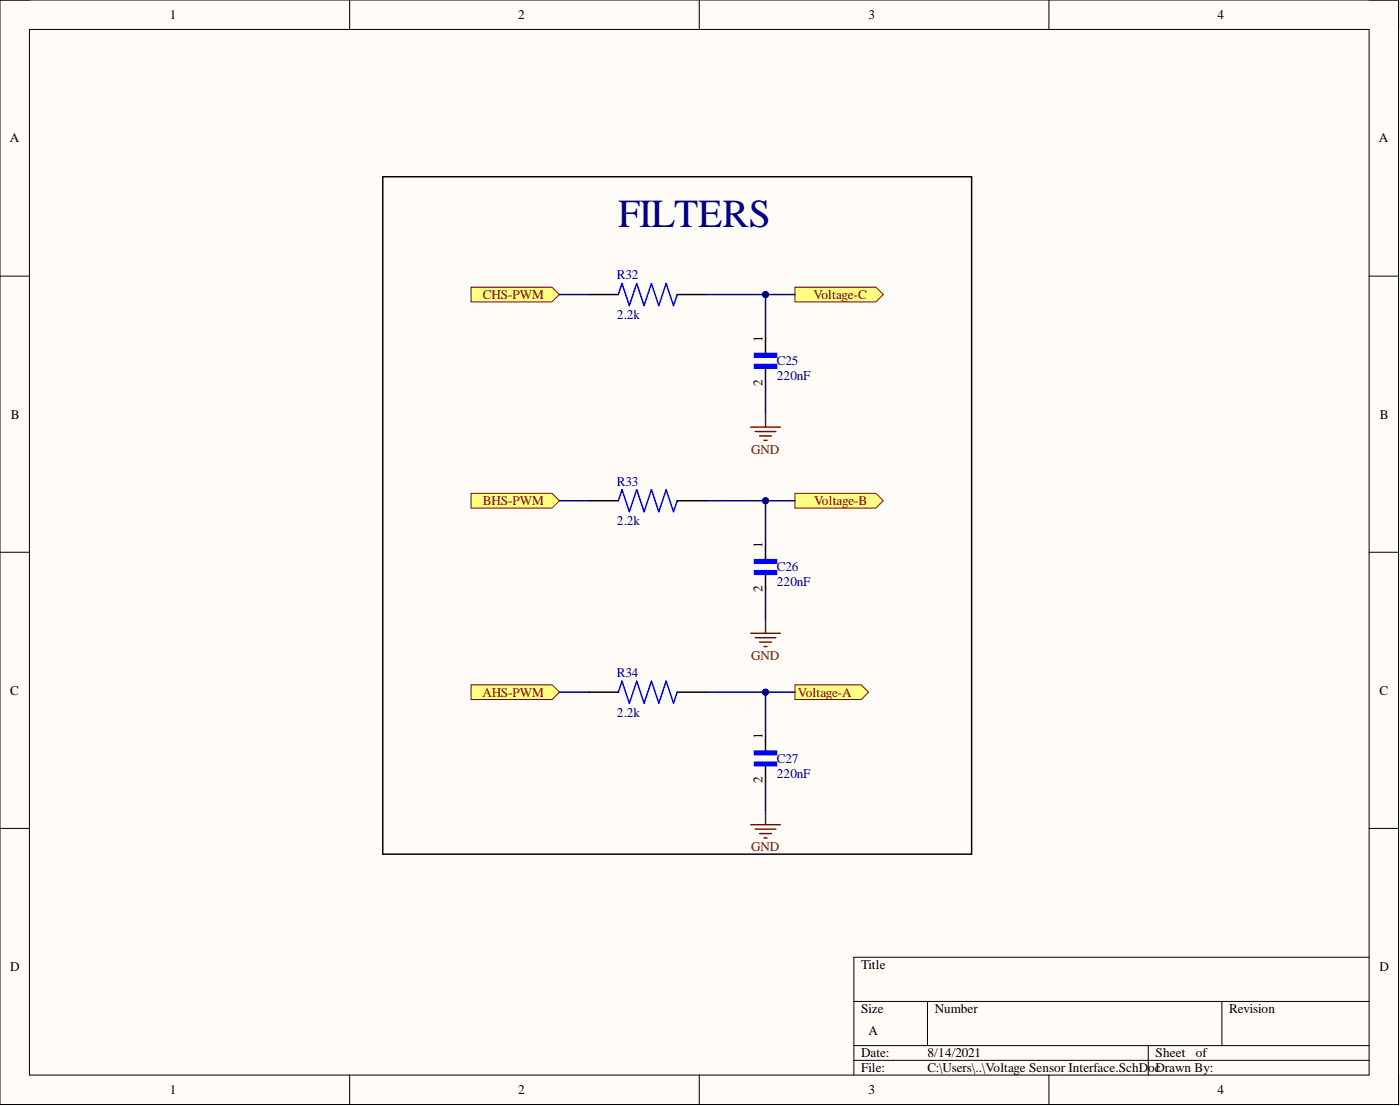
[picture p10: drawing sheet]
<svg xmlns="http://www.w3.org/2000/svg" width="241mm" height="190mm" viewBox="0 0 241 190" stroke-linecap="round" stroke-linejoin="round" font-family="sans-serif">
<defs><g id="words">
<text font-size="6.8" fill="#000080" x="106.6" y="39.1">FILTERS</text>
<g font-size="2.3">
<text x="29.3" y="3.3">1</text>
<text x="89.3" y="3.3">2</text>
<text x="149.7" y="3.3">3</text>
<text x="209.8" y="3.3">4</text>
<text x="1.7" y="24.5">A</text>
<text x="237.7" y="24.5">A</text>
<text x="131.4" y="58.9" transform="rotate(-90 131.4 58.9)">1</text>
<text x="131.4" y="66.5" transform="rotate(-90 131.4 66.5)">2</text>
<text x="1.9" y="72.1">B</text>
<text x="237.8" y="72.1">B</text>
<text x="131.4" y="94.4" transform="rotate(-90 131.4 94.4)">1</text>
<text x="131.4" y="102" transform="rotate(-90 131.4 102)">2</text>
<text x="1.8" y="119.6">C</text>
<text x="237.8" y="119.6">C</text>
<text x="131.4" y="127.3" transform="rotate(-90 131.4 127.3)">1</text>
<text x="131.4" y="134.9" transform="rotate(-90 131.4 134.9)">2</text>
<text x="1.8" y="167.2">D</text>
<text x="148.4" y="166.9">Title</text>
<text x="237.8" y="167.2">D</text>
<text x="148.4" y="174.5">Size</text>
<text x="149.7" y="178.3">A</text>
<text x="161.1" y="174.5">Number</text>
<text x="211.9" y="174.5">Revision</text>
<text x="148.4" y="182.1">Date:</text>
<text x="148.4" y="184.7">File:</text>
<text x="159.9" y="182.1">8/14/2021</text>
<text x="159.9" y="184.7">C:\Users\..\Voltage Sensor Interface.SchDocDrawn By:</text>
<text x="199.2" y="182.1">Sheet</text>
<text x="206.1" y="182.1">of</text>
<text x="29.3" y="188.5">1</text>
<text x="89.3" y="188.5">2</text>
<text x="149.7" y="188.5">3</text>
<text x="209.8" y="188.5">4</text>
</g>
<g font-size="2.3" fill="#800000">
<text x="83.2" y="51.5">CHS-PWM</text>
<text x="140.2" y="51.5">Voltage-C</text>
<text x="129.5" y="78.1">GND</text>
<text x="83.2" y="87">BHS-PWM</text>
<text x="140.3" y="87">Voltage-B</text>
<text x="129.5" y="113.6">GND</text>
<text x="83.1" y="120">AHS-PWM</text>
<text x="137.5" y="120">Voltage-A</text>
<text x="129.5" y="146.6">GND</text>
</g>
<g font-size="2.3" fill="#000080">
<text x="106.3" y="48.1">R32</text>
<text x="106.3" y="55">2.2k</text>
<text x="133.9" y="62.9">C25</text>
<text x="133.9" y="65.4">220nF</text>
<text x="106.3" y="83.6">R33</text>
<text x="106.3" y="90.5">2.2k</text>
<text x="133.9" y="98.4">C26</text>
<text x="133.9" y="101">220nF</text>
<text x="106.3" y="116.6">R34</text>
<text x="106.3" y="123.4">2.2k</text>
<text x="133.9" y="131.4">C27</text>
<text x="133.9" y="133.9">220nF</text>
</g>
</g></defs>
<path d="M0 0h241.1v190.2h-241.1z" fill-rule="evenodd" fill="#fffcf8"/>
<path d="M0 0h241.1v190.2h-241.1z" fill="none" stroke="#000" stroke-width=".17"/>
<path d="M5.1 5.1h230.9v180.1h-230.9z" fill-rule="evenodd" fill="#fffcf8"/>
<g fill="none" stroke="#000" stroke-width=".17">
<path d="M0 0h5.1M5.1 5.1h230.9v180.1h-230.9zM60.3 0v5.1M120.5 0v5.1M180.8 0v5.1M236 0h5.1v5.1M0 47.6h5.1M236 47.6h5.1M0 95.1h5.1M236 95.1h5.1M0 142.7h5.1M236 142.7h5.1"/>
<path d="M147.2 172.5h88.8M159.9 172.5v7.6M210.6 172.5v7.6M236 164.9h-88.8v20.3M60.3 185.2v5M120.5 185.2v5M147.2 180.1h88.8M147.2 182.6h88.8M180.8 185.2v5M197.9 180.1v5.1M241.1 185.2v5"/>
</g>
<path d="M81.2 49.5h14l1.2 1.2-1.2 1.3h-14z" fill-rule="evenodd" fill="#ffff80"/>
<path d="M81.2 49.5h14l1.2 1.2-1.2 1.3h-14z" fill="none" stroke="#800000" stroke-width=".17"/>
<path d="M81.2 85h14l1.2 1.2-1.2 1.3h-14z" fill-rule="evenodd" fill="#ffff80"/>
<path d="M81.2 85h14l1.2 1.2-1.2 1.3h-14z" fill="none" stroke="#800000" stroke-width=".17"/>
<path d="M81.2 118h14l1.2 1.2-1.2 1.3h-14z" fill-rule="evenodd" fill="#ffff80"/>
<path d="M81.2 118h14l1.2 1.2-1.2 1.3h-14z" fill="none" stroke="#800000" stroke-width=".17"/>
<g fill="none" stroke="#800000" stroke-width=".25">
<path d="M129.4 73.6h5.1M130.2 74.3h3.5M130.9 75.1h2.1M131.7 75.8h.5M131.9 71v2.6M129.4 109.1h5.1M130.2 109.8h3.5M130.9 110.6h2.1M131.7 111.4h.5M131.9 106.5v2.6M131.9 139.5v2.6M129.4 142.1h5.1"/>
<path d="M130.2 142.8h3.5M130.9 143.6h2.1M131.7 144.3h.5"/>
</g>
<path d="M137 49.5h14l1.2 1.2-1.2 1.3h-14z" fill-rule="evenodd" fill="#ffff80"/>
<path d="M137 49.5h14l1.2 1.2-1.2 1.3h-14z" fill="none" stroke="#800000" stroke-width=".17"/>
<path d="M137 85h14l1.2 1.2-1.2 1.3h-14z" fill-rule="evenodd" fill="#ffff80"/>
<path d="M137 85h14l1.2 1.2-1.2 1.3h-14z" fill="none" stroke="#800000" stroke-width=".17"/>
<path d="M137 118h11.4l1.3 1.2-1.3 1.3h-11.4z" fill-rule="evenodd" fill="#ffff80"/>
<path d="M137 118h11.4l1.3 1.2-1.3 1.3h-11.4z" fill="none" stroke="#800000" stroke-width=".17"/>
<path d="M106.6 50.7l.6-1.9 1.3 3.8 1.2-3.8 1.3 3.8 1.3-3.8 1.2 3.8 1.3-3.8 1.3 3.8 .6-1.9M106.6 86.2l.6-1.9 1.3 3.8 1.2-3.8 1.3 3.8 1.3-3.8 1.2 3.8 1.3-3.8 1.3 3.8 .6-1.9M106.6 119.2l.6-1.9 1.3 3.8 1.2-3.8 1.3 3.8 1.3-3.8 1.2 3.8 1.3-3.8 1.3 3.8 .6-1.9" fill="none" stroke="#00f" stroke-width=".25"/>
<path d="M101.5 50.7h5.1M116.7 50.7h5.1M101.5 86.2h5.1M116.7 86.2h5.1M101.5 119.2h5.1M116.7 119.2h5.1" fill="none" stroke="#000" stroke-width=".25"/>
<path d="M130 62.8h3.8v.6h-3.8z" fill-rule="evenodd" fill="#00f"/>
<path d="M130 62.8h3.8v.6h-3.8z" fill="none" stroke="#00f" stroke-width=".25"/>
<path d="M130 60.9h3.8v.6h-3.8z" fill-rule="evenodd" fill="#00f"/>
<path d="M130 60.9h3.8v.6h-3.8z" fill="none" stroke="#00f" stroke-width=".25"/>
<path d="M131.9 58.3v2.6M131.9 63.4v2.6" fill="none" stroke="#000" stroke-width=".25"/>
<path d="M130 131.3h3.8v.6h-3.8z" fill-rule="evenodd" fill="#00f"/>
<path d="M130 131.3h3.8v.6h-3.8z" fill="none" stroke="#00f" stroke-width=".25"/>
<path d="M130 129.4h3.8v.6h-3.8z" fill-rule="evenodd" fill="#00f"/>
<path d="M130 129.4h3.8v.6h-3.8z" fill="none" stroke="#00f" stroke-width=".25"/>
<path d="M131.9 126.8v2.6M131.9 131.9v2.5" fill="none" stroke="#000" stroke-width=".25"/>
<path d="M130 98.3h3.8v.6h-3.8z" fill-rule="evenodd" fill="#00f"/>
<path d="M130 98.3h3.8v.6h-3.8z" fill="none" stroke="#00f" stroke-width=".25"/>
<path d="M130 96.4h3.8v.6h-3.8z" fill-rule="evenodd" fill="#00f"/>
<path d="M130 96.4h3.8v.6h-3.8z" fill="none" stroke="#00f" stroke-width=".25"/>
<path d="M66 30.4h101.5v116.7h-101.5zM131.9 93.9v2.5M131.9 98.9v2.6" fill="none" stroke="#000" stroke-width=".25"/>
<path d="M131.9 119.2h5.1" fill="none" stroke="#000080" stroke-width=".25"/>
<circle cx="131.9" cy="119.2" r=".51" fill="#000080"/>
<circle cx="131.9" cy="119.2" r=".51" fill="none" stroke="#000080" stroke-width=".17"/>
<path d="M131.9 86.2v7.7" fill="none" stroke="#000080" stroke-width=".25"/>
<circle cx="131.9" cy="86.2" r=".51" fill="#000080"/>
<circle cx="131.9" cy="86.2" r=".51" fill="none" stroke="#000080" stroke-width=".17"/>
<path d="M131.9 50.7v7.6" fill="none" stroke="#000080" stroke-width=".25"/>
<circle cx="131.9" cy="50.7" r=".51" fill="#000080"/>
<circle cx="131.9" cy="50.7" r=".51" fill="none" stroke="#000080" stroke-width=".17"/>
<path d="M96.4 50.7h5.1M96.4 119.2h5.1M121.8 119.2h10.1v7.6" fill="none" stroke="#000080" stroke-width=".25"/>
<circle cx="131.9" cy="119.2" r=".51" fill="#000080"/>
<circle cx="131.9" cy="119.2" r=".51" fill="none" stroke="#000080" stroke-width=".17"/>
<path d="M131.9 66v5M96.4 86.2h5.1M121.8 86.2h15.2M131.9 101.5v5M131.9 134.4v5.1" fill="none" stroke="#000080" stroke-width=".25"/>
<circle cx="131.9" cy="86.2" r=".51" fill="#000080"/>
<circle cx="131.9" cy="86.2" r=".51" fill="none" stroke="#000080" stroke-width=".17"/>
<path d="M121.8 50.7h15.2" fill="none" stroke="#000080" stroke-width=".25"/>
<circle cx="131.9" cy="50.7" r=".51" fill="#000080"/>
<circle cx="131.9" cy="50.7" r=".51" fill="none" stroke="#000080" stroke-width=".17"/>
<use href="#words"/>
</svg>
